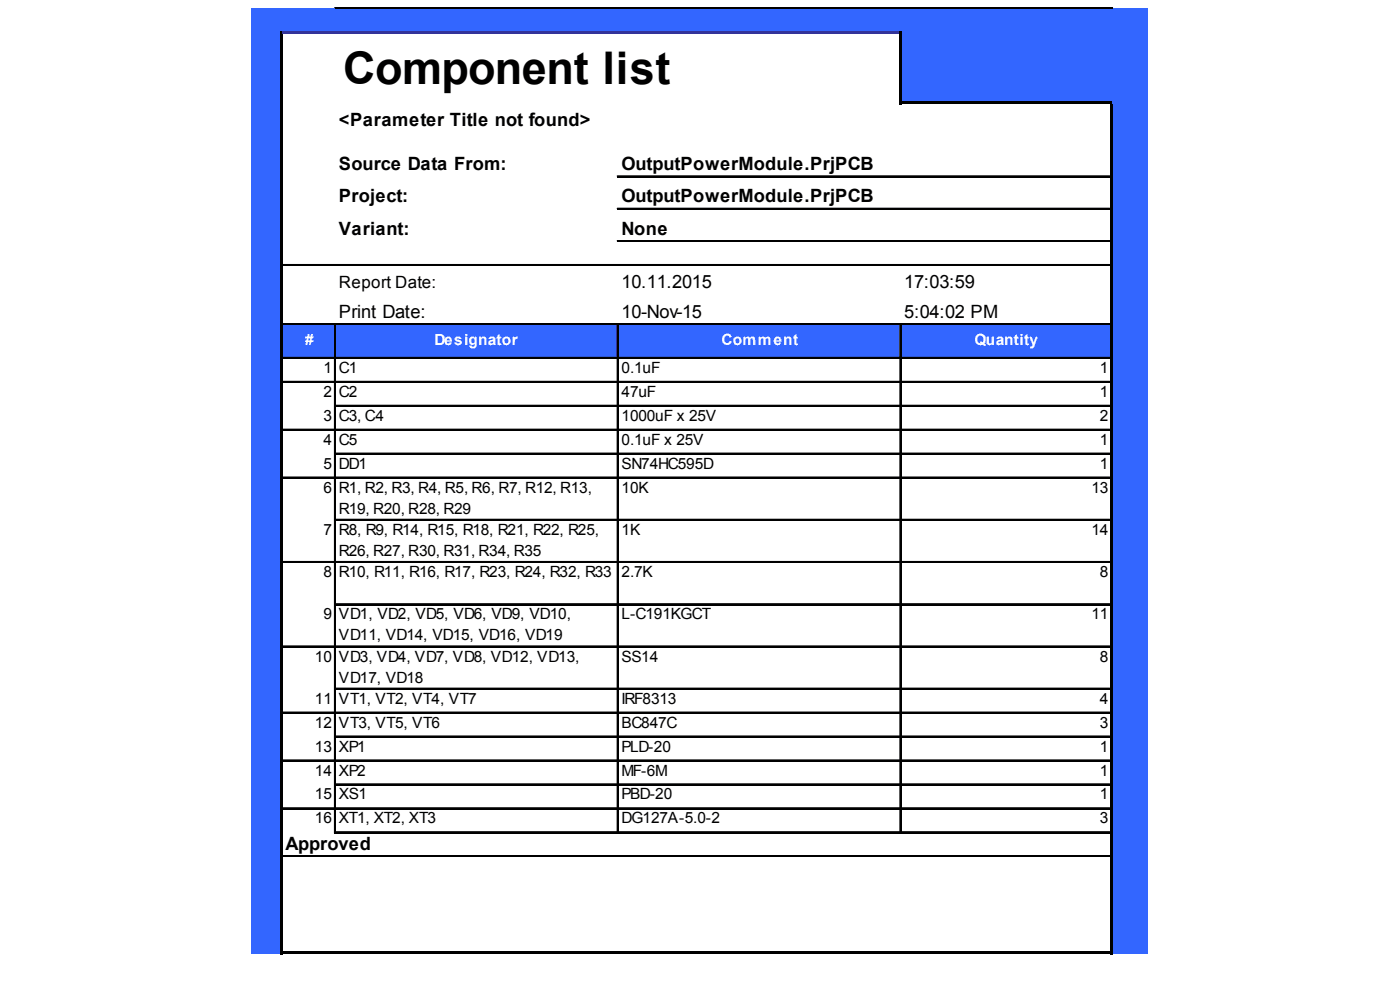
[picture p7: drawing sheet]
<svg xmlns="http://www.w3.org/2000/svg" width="288mm" height="203mm" viewBox="0 0 288 203" stroke-linecap="round" stroke-linejoin="round" font-family="sans-serif">
<defs><g id="words">
<text font-size="9.3" x="70.5" y="17.4">Component list</text>
<g font-size="3.8">
<text x="69.7" y="26">&lt;Parameter Title not found&gt;</text>
<text x="69.7" y="34.9">Source Data From:</text>
<text x="127.8" y="34.9">OutputPowerModule.PrjPCB</text>
<text x="69.7" y="41.6">Project:</text>
<text x="127.8" y="41.6">OutputPowerModule.PrjPCB</text>
<text x="69.7" y="48.2">Variant:</text>
<text x="127.8" y="48.2">None</text>
<text x="127.8" y="59.2">10.11.2015</text>
<text x="185.9" y="59.2">17:03:59</text>
<text x="69.7" y="65.3">Print Date:</text>
<text x="127.8" y="65.3">10-Nov-15</text>
<text x="185.9" y="65.3">5:04:02 PM</text>
<text x="58.7" y="174.6">Approved</text>
</g>
<text font-size="3.5" x="69.7" y="59.3">Report Date:</text>
<g font-size="3.2" fill="#fff">
<text x="62.7" y="70.8">#</text>
<text x="89.3" y="70.8">Designator</text>
<text x="148.3" y="70.8">Comment</text>
<text x="200.4" y="70.8">Quantity</text>
</g>
<g font-size="3.2">
<text x="66.5" y="76.6">1</text>
<text x="69.7" y="76.6">C1</text>
<text x="127.8" y="76.6">0.1uF</text>
<text x="226.1" y="76.6">1</text>
<text x="66.5" y="81.5">2</text>
<text x="69.7" y="81.5">C2</text>
<text x="127.8" y="81.5">47uF</text>
<text x="226.1" y="81.5">1</text>
<text x="66.5" y="86.5">3</text>
<text x="69.7" y="86.5">C3, C4</text>
<text x="127.8" y="86.5">1000uF x 25V</text>
<text x="226.1" y="86.5">2</text>
<text x="66.5" y="91.4">4</text>
<text x="69.7" y="91.4">C5</text>
<text x="127.8" y="91.4">0.1uF x 25V</text>
<text x="226.1" y="91.4">1</text>
<text x="66.5" y="96.3">5</text>
<text x="66.5" y="101.2">6</text>
<text x="69.7" y="96.3">DD1</text>
<text x="69.7" y="101.2">R1, R2, R3, R4, R5, R6, R7, R12, R13,</text>
<text x="127.8" y="96.3">SN74HC595D</text>
<text x="127.8" y="101.2">10K</text>
<text x="224.4" y="101.2">13</text>
<text x="226.1" y="96.3">1</text>
<text x="69.7" y="105.6">R19, R20, R28, R29</text>
<text x="66.5" y="109.9">7</text>
<text x="69.7" y="109.9">R8, R9, R14, R15, R18, R21, R22, R25,</text>
<text x="127.8" y="109.9">1K</text>
<text x="224.4" y="109.9">14</text>
<text x="66.5" y="118.6">8</text>
<text x="69.7" y="114.2">R26, R27, R30, R31, R34, R35</text>
<text x="69.7" y="118.6">R10, R11, R16, R17, R23, R24, R32, R33</text>
<text x="127.8" y="118.6">2.7K</text>
<text x="226.1" y="118.6">8</text>
<text x="66.5" y="127.2">9</text>
<text x="69.7" y="127.2">VD1, VD2, VD5, VD6, VD9, VD10,</text>
<text x="69.7" y="131.6">VD11, VD14, VD15, VD16, VD19</text>
<text x="127.8" y="127.2">L-C191KGCT</text>
<text x="224.4" y="127.2">11</text>
<text x="64.8" y="135.9">10</text>
<text x="69.7" y="135.9">VD3, VD4, VD7, VD8, VD12, VD13,</text>
<text x="127.8" y="135.9">SS14</text>
<text x="226.1" y="135.9">8</text>
<text x="69.7" y="140.3">VD17, VD18</text>
<text x="64.8" y="144.6">11</text>
<text x="64.8" y="149.5">12</text>
<text x="69.7" y="144.6">VT1, VT2, VT4, VT7</text>
<text x="69.7" y="149.5">VT3, VT5, VT6</text>
<text x="127.8" y="144.6">IRF8313</text>
<text x="127.8" y="149.5">BC847C</text>
<text x="226.1" y="144.6">4</text>
<text x="226.1" y="149.5">3</text>
<text x="64.8" y="154.4">13</text>
<text x="69.7" y="154.4">XP1</text>
<text x="127.8" y="154.4">PLD-20</text>
<text x="226.1" y="154.4">1</text>
<text x="64.8" y="159.3">14</text>
<text x="69.7" y="159.3">XP2</text>
<text x="127.8" y="159.3">MF-6M</text>
<text x="226.1" y="159.3">1</text>
<text x="64.8" y="164.3">15</text>
<text x="69.7" y="164.3">XS1</text>
<text x="127.8" y="164.3">PBD-20</text>
<text x="226.1" y="164.3">1</text>
<text x="64.8" y="169.2">16</text>
<text x="69.7" y="169.2">XT1, XT2, XT3</text>
<text x="127.8" y="169.2">DG127A-5.0-2</text>
<text x="226.1" y="169.2">3</text>
</g>
</g></defs>
<g fill="#36f">
<path d="M51.7 1.7h184.3v5.3h-184.3z"/>
<path d="M51.7 6.7h6.4v14.7h-6.4z"/>
</g>
<path d="M57.8 6.7h127.6v14.7h-127.6z" fill="#fff"/>
<g fill="#36f">
<path d="M185.1 6.7h50.9v14.7h-50.9z"/>
<path d="M51.7 21.1h6.4v6.4h-6.4z"/>
</g>
<path d="M57.8 21.1h127.6v6.4h-127.6z" fill="#fff"/>
<g fill="#36f">
<path d="M228.5 21.1h7.5v6.4h-7.5z"/>
<path d="M51.7 27.2h6.4v39.6h-6.4z"/>
</g>
<path d="M57.8 27.2h170.9v39.6h-170.9z" fill="#fff"/>
<g fill="#36f">
<path d="M228.5 27.2h7.5v39.6h-7.5z"/>
<path d="M51.7 66.5h184.3v7.3h-184.3z"/>
<path d="M51.7 73.5h6.4v122.6h-6.4z"/>
<path d="M228.5 73.5h7.5v122.6h-7.5z"/>
</g>
<path d="M57.5 6.4h.6v189.7h-.6zM184.8 6.4h.6v15h-.6zM228.2 21.4h.5v174.7h-.5z" fill="#000"/>
<g fill="none" stroke="#000" stroke-width=".29">
<path d="M68.8 1.5h159.9M68.8 1.6h159.9M58.1 78.4h10.7M58.1 78.5h10.7M68.8 66.8v104.4M68.9 66.8v104.4M69.1 78.4h57.8M69.1 78.5h57.8M126.9 66.8v104.4M127.1 66.8v104.4M127.2 78.4h57.9M127.2 78.5h57.9"/>
<path d="M185.1 66.8v104.4M185.2 66.8v104.4M58.1 88.2h10.7M58.1 88.4h10.7M58.1 98h10.7M58.1 98.2h10.7M69.1 83.3h57.8M69.1 83.4h57.8M69.1 88.2h57.8M69.1 88.4h57.8M69.1 93.1h57.8M69.1 93.3h57.8"/>
<path d="M69.1 98h57.8M69.1 98.2h57.8M127.2 83.3h57.9M127.2 83.4h57.9M127.2 88.2h57.9M127.2 88.4h57.9M127.2 93.1h57.9M127.2 93.3h57.9M127.2 98h57.9M127.2 98.2h57.9M58.1 115.4h10.7M58.1 115.5h10.7"/>
<path d="M69.1 106.7h57.8M69.1 106.9h57.8M69.1 115.4h57.8M69.1 115.5h57.8M127.2 106.7h57.9M127.2 106.9h57.9M127.2 115.4h57.9M127.2 115.5h57.9M58.1 132.7h10.7M58.1 132.9h10.7M69.1 124.1h57.8M69.1 124.2h57.8"/>
<path d="M69.1 132.7h57.8M69.1 132.9h57.8M127.2 124.1h57.9M127.2 124.2h57.9M127.2 132.7h57.9M127.2 132.9h57.9M58.1 146.3h10.7M58.1 146.5h10.7M58.1 156.2h10.7M58.1 156.3h10.7M69.1 141.4h57.8M69.1 141.6h57.8"/>
<path d="M69.1 146.3h57.8M69.1 146.5h57.8M69.1 151.3h57.8M69.1 151.4h57.8M69.1 156.2h57.8M69.1 156.3h57.8M127.2 141.4h57.9M127.2 141.6h57.9M127.2 146.3h57.9M127.2 146.5h57.9M127.2 151.3h57.9M127.2 151.4h57.9"/>
<path d="M127.2 156.2h57.9M127.2 156.3h57.9M58.1 166h10.7M58.1 166.1h10.7M69.1 161.1h57.8M69.1 161.2h57.8M69.1 166h57.8M69.1 166.1h57.8M69.1 170.9h57.8M69.1 171.1h57.8M127.2 161.1h57.9M127.2 161.2h57.9"/>
<path d="M127.2 166h57.9M127.2 166.1h57.9"/>
</g>
<path d="M58.1 6.4h126.7v.6h-126.7z" fill="#339"/>
<path d="M185.4 20.8h43.3v.6h-43.3zM58.1 195.5h170.6v.6h-170.6z" fill="#000"/>
<g fill="none" stroke="#000" stroke-width=".29">
<path d="M126.9 36.2h101.3M126.9 36.3h101.3M58.1 54.4h170.1M58.1 54.5h170.1M126.9 42.8h101.3M126.9 43h101.3M126.9 49.5h101.3M126.9 49.6h101.3M58.1 66.5h170.1M58.1 66.7h170.1M58.1 73.5h170.1M58.1 73.6h170.1"/>
<path d="M185.4 78.4h42.8M185.4 78.5h42.8M185.4 83.3h42.8M185.4 83.4h42.8M185.4 88.2h42.8M185.4 88.4h42.8M185.4 93.1h42.8M185.4 93.3h42.8M185.4 98h42.8M185.4 98.2h42.8M185.4 106.7h42.8M185.4 106.9h42.8"/>
<path d="M185.4 115.4h42.8M185.4 115.5h42.8M185.4 124.1h42.8M185.4 124.2h42.8M185.4 132.7h42.8M185.4 132.9h42.8M185.4 141.4h42.8M185.4 141.6h42.8M185.4 146.3h42.8M185.4 146.5h42.8M185.4 151.3h42.8M185.4 151.4h42.8"/>
<path d="M185.4 156.2h42.8M185.4 156.3h42.8M58.1 175.8h170.1M58.1 176h170.1M127.2 170.9h101M127.2 171.1h101M185.4 161.1h42.8M185.4 161.2h42.8M185.4 166h42.8M185.4 166.1h42.8"/>
</g>
<use href="#words"/>
</svg>
